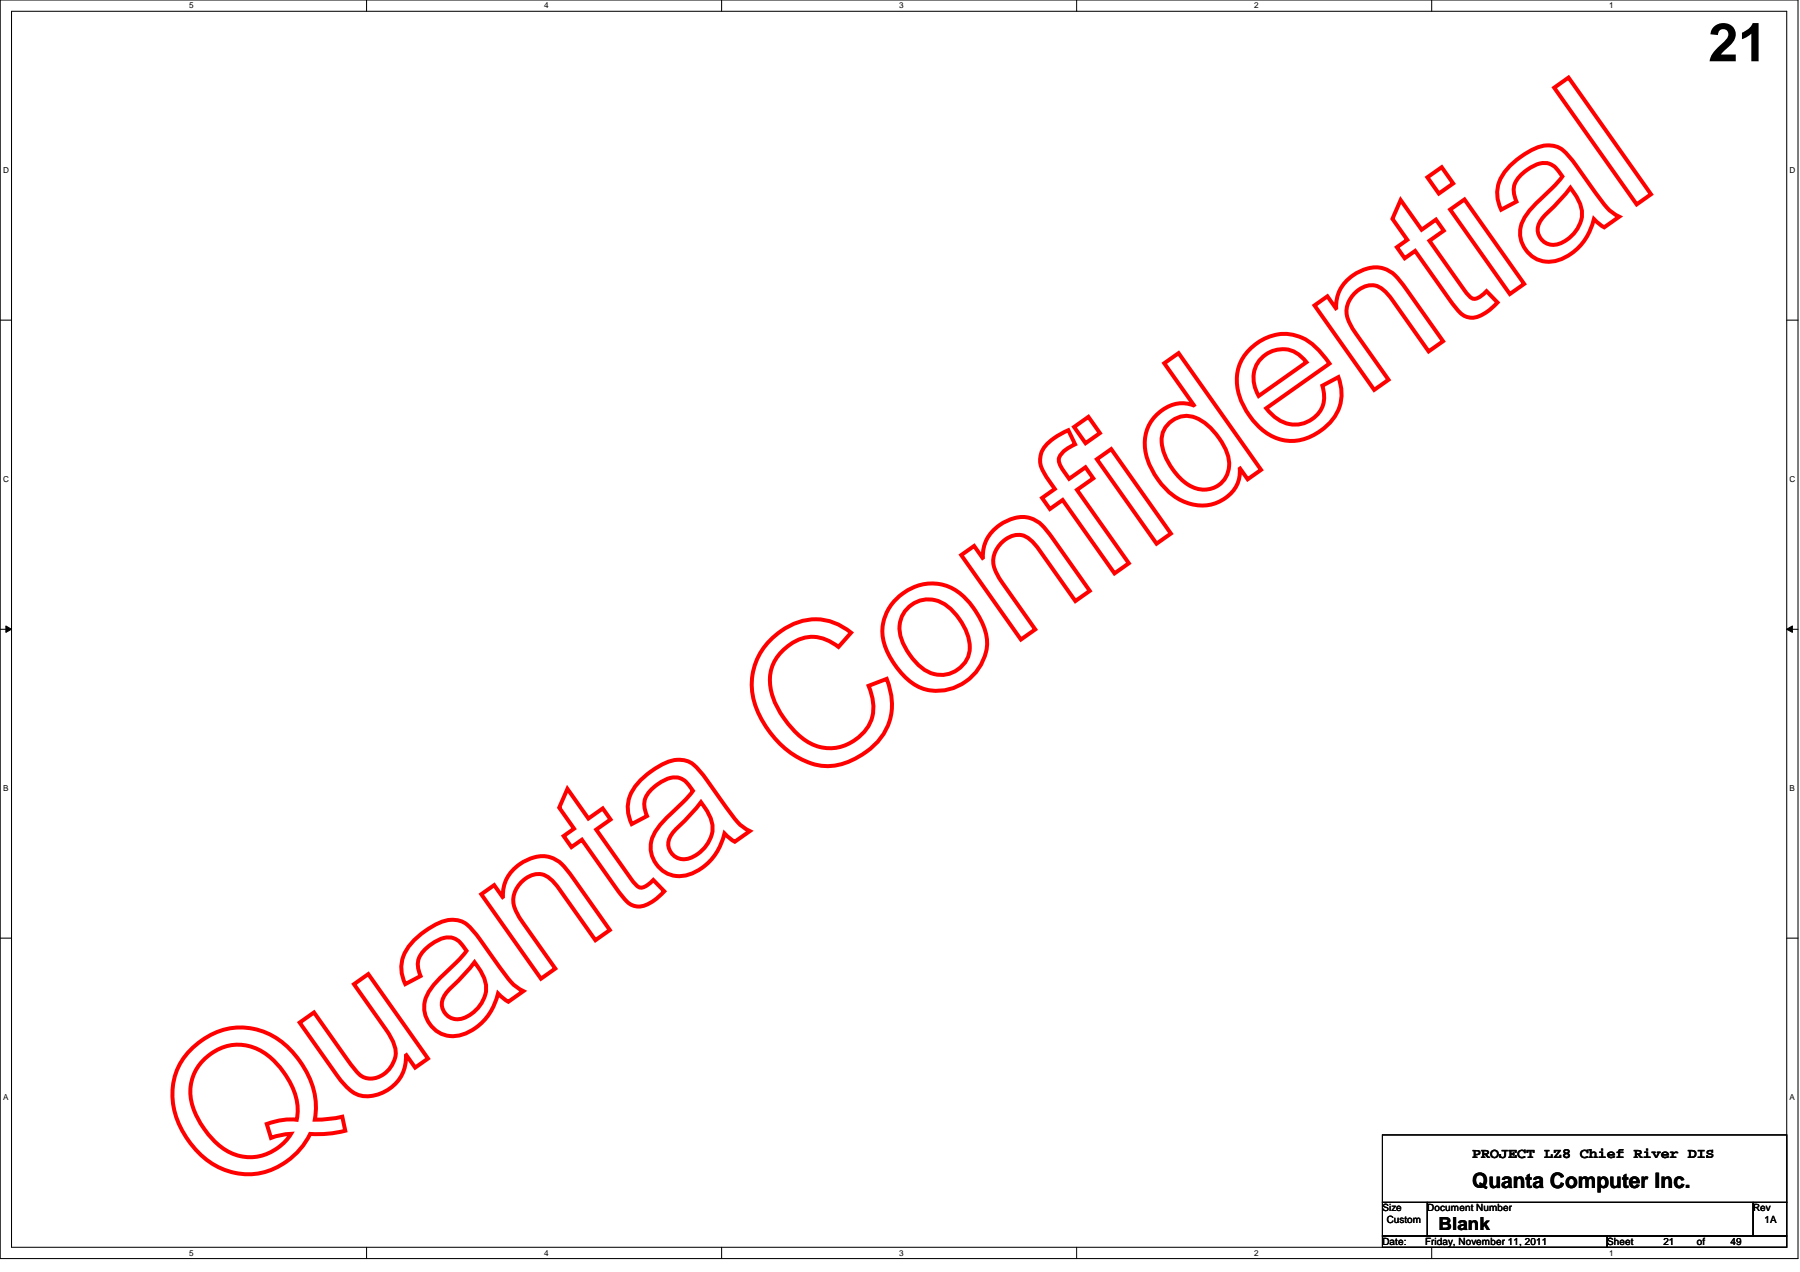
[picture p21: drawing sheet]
<svg xmlns="http://www.w3.org/2000/svg" width="297mm" height="210mm" viewBox="0 0 297 210" stroke-linecap="round" stroke-linejoin="round" font-family="sans-serif">
<defs><g id="words">
<text font-size="32.9" fill="#f00" x="36.6" y="198.7" transform="rotate(-35 36.6 198.7)">Quanta Confidential</text>
<text font-size="8.9" x="281.9" y="10.1">21</text>
<text font-size="3.5" x="242.9" y="196.1">Quanta Computer Inc.</text>
<text font-size="3" x="237.4" y="203">Blank</text>
<text font-size="2.4" x="242.9" y="191.1">PROJECT LZ8 Chief River DIS</text>
<g font-size="1.7">
<text x="228.1" y="199.9">Size</text>
<text x="228.9" y="201.8">Custom</text>
<text x="235.5" y="199.9">Document Number</text>
<text x="289.3" y="199.9">Rev</text>
<text x="291.2" y="201.8">1A</text>
<text x="228.1" y="205.4">Date:</text>
<text x="235.2" y="205.4">Friday, November 11, 2011</text>
<text x="265.2" y="205.4">Sheet</text>
<text x="274.5" y="205.4">21</text>
<text x="280" y="205.4">of</text>
<text x="285.6" y="205.4">49</text>
</g>
<g font-size="1.4">
<text x="31.2" y="1.4">5</text>
<text x="89.8" y="1.4">4</text>
<text x="148.4" y="1.4">3</text>
<text x="207" y="1.4">2</text>
<text x="265.6" y="1.4">1</text>
<text x=".5" y="28.5">D</text>
<text x="295.3" y="28.5">D</text>
<text x=".5" y="79.5">C</text>
<text x="295.3" y="79.5">C</text>
<text x=".5" y="130.5">B</text>
<text x="295.3" y="130.5">B</text>
<text x=".5" y="181.5">A</text>
<text x="295.3" y="181.5">A</text>
<text x="31.2" y="207.2">5</text>
<text x="89.8" y="207.2">4</text>
<text x="148.4" y="207.2">3</text>
<text x="207" y="207.2">2</text>
<text x="265.6" y="207.2">1</text>
</g>
</g></defs>
<path d="M0 0h296.7v207.7h-296.7zM1.9 1.9h292.9v203.9h-292.9z" fill="none" stroke="#000" stroke-width=".17"/>
<g fill="#fff">
<path d="M31.2 .2h.7v1.5h-.7z"/>
<path d="M31.2 206h.7v1.5h-.7z"/>
</g>
<path d="M60.5 0v1.9M60.5 205.8v1.9" fill="none" stroke="#000" stroke-width=".17"/>
<g fill="#fff">
<path d="M89.8 .2h.7v1.5h-.7z"/>
<path d="M89.8 206h.7v1.5h-.7z"/>
</g>
<path d="M119.1 0v1.9M119.1 205.8v1.9" fill="none" stroke="#000" stroke-width=".17"/>
<g fill="#fff">
<path d="M148.4 .2h.7v1.5h-.7z"/>
<path d="M148.4 206h.7v1.5h-.7z"/>
</g>
<path d="M177.7 0v1.9M177.7 205.8v1.9" fill="none" stroke="#000" stroke-width=".17"/>
<g fill="#fff">
<path d="M207 .2h.7v1.5h-.7z"/>
<path d="M207 206h.7v1.5h-.7z"/>
</g>
<path d="M236.3 0v1.9M236.3 205.8v1.9" fill="none" stroke="#000" stroke-width=".17"/>
<g fill="#fff">
<path d="M265.6 .2h.7v1.5h-.7z"/>
<path d="M265.6 206h.7v1.5h-.7z"/>
<path d="M.5 27.3h.9v1.5h-.9z"/>
<path d="M295.3 27.3h.9v1.5h-.9z"/>
<path d="M.5 78.3h.9v1.5h-.9z"/>
<path d="M295.3 78.3h.9v1.5h-.9z"/>
</g>
<path d="M0 52.8h1.9M294.8 52.8h1.9" fill="none" stroke="#000" stroke-width=".17"/>
<g fill="#fff">
<path d="M.5 129.3h.9v1.5h-.9z"/>
<path d="M295.3 129.3h.9v1.5h-.9z"/>
</g>
<path d="M0 103.8h1.9M1 103.3l.9 .5-.9 .6zM294.8 103.8l1-.5v1.1zM294.8 103.8h1.9" fill="none" stroke="#000" stroke-width=".17"/>
<path d="M1 103.3l.9 .5-.9 .6zM294.8 103.8l1-.5v1.1z" fill="#000"/>
<g fill="#fff">
<path d="M.5 180.3h.8v1.5h-.8z"/>
<path d="M295.3 180.3h.8v1.5h-.8z"/>
</g>
<path d="M0 154.8h1.9M294.8 154.8h1.9M228.1 187.3h66.7v11.1h-66.7zM228.1 198.4h7.4v5.6h-7.4zM235.5 198.4h53.8v5.6h-53.8zM289.3 198.4h5.5v5.6h-5.5zM228.1 204h37.1v1.8h-37.1zM265.2 204h29.6v1.8h-29.6z" fill="none" stroke="#000" stroke-width=".17"/>
<use href="#words"/>
</svg>
